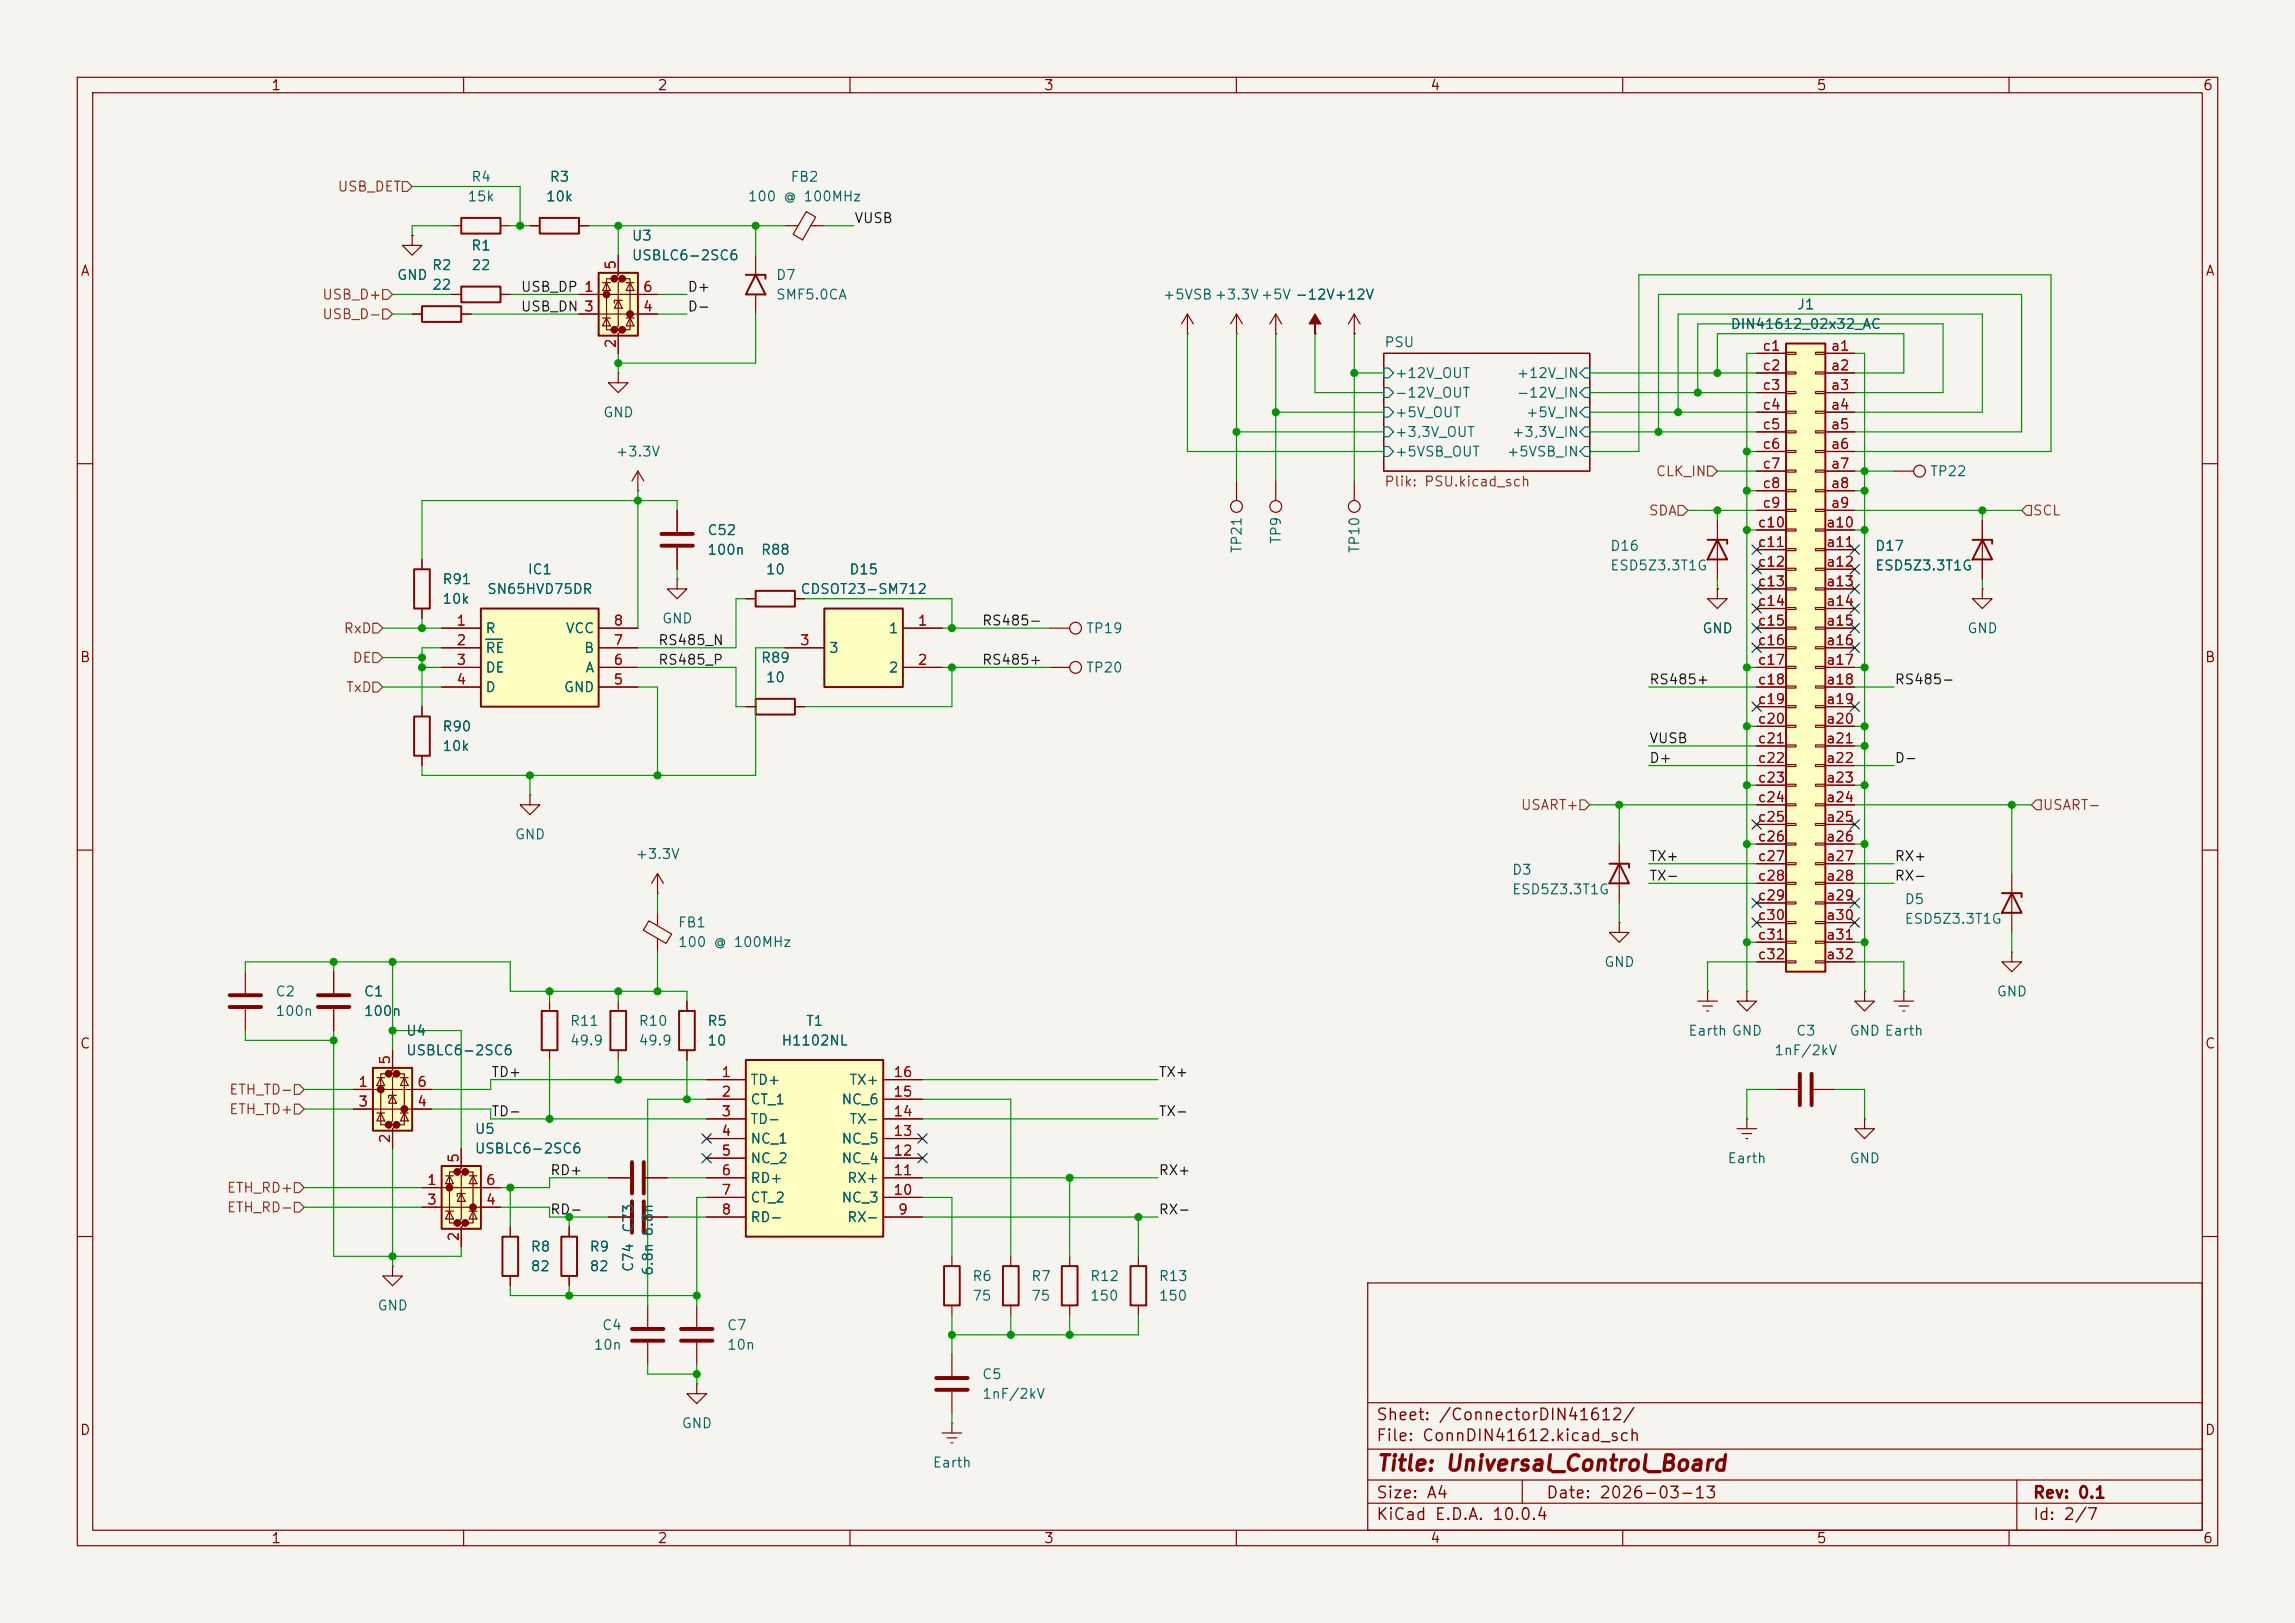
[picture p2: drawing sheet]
<svg xmlns="http://www.w3.org/2000/svg" width="297mm" height="210mm" viewBox="0 0 297 210" stroke-linecap="round" stroke-linejoin="round" font-family="sans-serif">
<defs><g id="words">
<text font-size="2" fill="#840000" x="178" y="190.8">Title: Universal_Control_Board</text>
<g font-size="1.5" fill="#840000">
<text x="178" y="184.2">Sheet: /ConnectorDIN41612/</text>
<text x="178" y="186.9">File: ConnDIN41612.kicad_sch</text>
<text x="178" y="197.1">KiCad E.D.A. 10.0.4</text>
<text x="178" y="194.3">Size: A4</text>
<text x="200" y="194.3">Date: 2026-03-13</text>
<text x="263" y="194.3">Rev: 0.1</text>
<text x="263" y="197.1">Id: 2/7</text>
</g>
<g font-size="1.3" fill="#840000">
<text x="35" y="12">1</text>
<text x="85" y="12">2</text>
<text x="135" y="12">3</text>
<text x="185" y="12">4</text>
<text x="235" y="12">5</text>
<text x="285" y="12">6</text>
<text x="10.3" y="36">A</text>
<text x="285.3" y="36">A</text>
<text x="10.3" y="86">B</text>
<text x="285.3" y="86">B</text>
<text x="10.3" y="136">C</text>
<text x="285.3" y="136">C</text>
<text x="10.3" y="186">D</text>
<text x="285.3" y="186">D</text>
<text x="35" y="200">1</text>
<text x="85" y="200">2</text>
<text x="135" y="200">3</text>
<text x="185" y="200">4</text>
<text x="235" y="200">5</text>
<text x="285" y="200">6</text>
</g>
<g font-size="1.3" fill="#006464">
<text x="60.9" y="23.8">R4</text>
<text x="71" y="23.8">R3</text>
<text x="102.2" y="23.8">FB2</text>
<text x="60.4" y="26.4">15k</text>
<text x="70.6" y="26.4">10k</text>
<text x="96.7" y="26.4">100 @ 100MHz</text>
<text x="55.8" y="35.3">R2</text>
<text x="60.9" y="32.7">R1</text>
<text x="60.9" y="35.3">22</text>
<text x="81.7" y="34">USBLC6-2SC6</text>
<text x="81.7" y="31.5">U3</text>
<text x="51.3" y="36.5">GND</text>
<text x="55.8" y="37.8">22</text>
<text x="100.3" y="36.5">D7</text>
<text x="100.3" y="39.1">SMF5.0CA</text>
<text x="150.4" y="39.1">+5VSB+3.3V+5V -12V+12V</text>
<text x="167.5" y="39.1">-12V+12V</text>
<text x="232.5" y="40.3">J1</text>
<text x="179.1" y="45.2">PSU</text>
<text x="223.9" y="42.9">DIN41612_02x32_AC</text>
<text x="180.4" y="49.2">+12V_OUT</text>
<text x="180.4" y="51.8">-12V_OUT</text>
<text x="196.2" y="49.2">+12V_IN</text>
<text x="196.2" y="51.8">-12V_IN</text>
<text x="78" y="54.3">GND</text>
<text x="79.6" y="59.4">+3.3V</text>
<text x="180.4" y="56.9">+3,3V_OUT</text>
<text x="180.4" y="54.3">+5V_OUT</text>
<text x="180.4" y="59.4">+5VSB_OUT</text>
<text x="194.9" y="59.4">+5VSB_IN</text>
<text x="195.6" y="56.9">+3,3V_IN</text>
<text x="197.4" y="54.3">+5V_IN</text>
<text x="249.7" y="61.9">TP22</text>
<text x="91.4" y="69.6">C52</text>
<text x="161" y="71.7" transform="rotate(-90 161 71.7)">TP21</text>
<text x="166.1" y="70.5" transform="rotate(-90 166.1 70.5)">TP9</text>
<text x="176.2" y="71.7" transform="rotate(-90 176.2 71.7)">TP10</text>
<text x="208.3" y="71.6">D16</text>
<text x="242.6" y="71.6">D17</text>
<text x="57.2" y="75.9">R91</text>
<text x="62.9" y="77.2">SN65HVD75DR</text>
<text x="68.2" y="74.6">IC1</text>
<text x="91.4" y="72.1">100n</text>
<text x="98.4" y="72.1">R88</text>
<text x="99" y="74.6">10</text>
<text x="103.5" y="77.2">CDSOT23-SM712</text>
<text x="109.8" y="74.6">D15</text>
<text x="208.3" y="74.1">ESD5Z3.3T1G</text>
<text x="242.6" y="74.1">ESD5Z3.3T1G</text>
<text x="57.2" y="78.4">10k</text>
<text x="62.7" y="82.3">R</text>
<text x="73.1" y="82.3">VCC</text>
<text x="85.6" y="81">GND</text>
<text x="114.9" y="82.3">1</text>
<text x="140.5" y="82.3">TP19</text>
<text x="220.2" y="82.3">GND</text>
<text x="254.5" y="82.3">GND</text>
<text x="62.7" y="84.8">RE</text>
<text x="62.7" y="87.3">DE</text>
<text x="62.7" y="89.9">D</text>
<text x="72.9" y="89.9">GND</text>
<text x="75.5" y="84.8">B</text>
<text x="75.7" y="87.3">A</text>
<text x="98.4" y="86.1">R89</text>
<text x="99" y="88.6">10</text>
<text x="107.2" y="84.8">3</text>
<text x="114.9" y="87.3">2</text>
<text x="140.5" y="87.3">TP20</text>
<text x="57.2" y="95">R90</text>
<text x="57.2" y="97.5">10k</text>
<text x="66.5" y="108.9">GND</text>
<text x="82.1" y="111.5">+3.3V</text>
<text x="195.6" y="113.5">D3</text>
<text x="195.6" y="116">ESD5Z3.3T1G</text>
<text x="246.4" y="117.3">D5</text>
<text x="246.4" y="119.8">ESD5Z3.3T1G</text>
<text x="87.6" y="120.3">FB1</text>
<text x="87.6" y="122.9">100 @ 100MHz</text>
<text x="207.5" y="125.4">GND</text>
<text x="35.6" y="129.2">C2</text>
<text x="35.6" y="131.8">100n</text>
<text x="47" y="129.2">C1</text>
<text x="47" y="131.8">100n</text>
<text x="258.3" y="129.2">GND</text>
<text x="52.5" y="136.9">USBLC6-2SC6</text>
<text x="52.5" y="134.3">U4</text>
<text x="73.7" y="135.6">49.9</text>
<text x="73.7" y="133.1">R11</text>
<text x="82.6" y="135.6">49.9</text>
<text x="82.6" y="133.1">R10</text>
<text x="91.4" y="133.1">R5</text>
<text x="91.4" y="135.6">10</text>
<text x="101" y="135.6">H1102NL</text>
<text x="104.2" y="133.1">T1</text>
<text x="218.4" y="134.3">Earth GND</text>
<text x="229.5" y="136.9">1nF/2kV</text>
<text x="232.3" y="134.3">C3</text>
<text x="239.3" y="134.3">GND Earth</text>
<text x="97" y="140.7">TD+</text>
<text x="97" y="143.2">CT_1</text>
<text x="108.8" y="143.2">NC_6</text>
<text x="109.8" y="140.7">TX+</text>
<text x="61.4" y="149.6">USBLC6-2SC6</text>
<text x="61.4" y="147">U5</text>
<text x="97" y="145.8">TD-</text>
<text x="97" y="148.3">NC_1</text>
<text x="108.8" y="148.3">NC_5</text>
<text x="109.8" y="145.8">TX-</text>
<text x="97" y="150.8">NC_2</text>
<text x="97" y="153.4">RD+</text>
<text x="97" y="155.9">CT_2</text>
<text x="108.8" y="155.9">NC_3</text>
<text x="108.8" y="150.8">NC_4</text>
<text x="109.5" y="153.4">RX+</text>
<text x="223.5" y="150.8">Earth</text>
<text x="239.3" y="150.8">GND</text>
<text x="82.3" y="159.6" transform="rotate(-90 82.3 159.6)">C73</text>
<text x="97" y="158.5">RD-</text>
<text x="109.5" y="158.5">RX-</text>
<text x="68.6" y="162.3">R8</text>
<text x="68.6" y="164.8">82</text>
<text x="76.2" y="162.3">R9</text>
<text x="76.2" y="164.8">82</text>
<text x="82.3" y="164.7" transform="rotate(-90 82.3 164.7)">C74</text>
<text x="84.8" y="165.2" transform="rotate(-90 84.8 165.2)">6.8n 6.8n</text>
<text x="125.7" y="166.1">R6</text>
<text x="133.4" y="166.1">R7</text>
<text x="141" y="166.1">R12</text>
<text x="149.9" y="166.1">R13</text>
<text x="48.8" y="169.9">GND</text>
<text x="77.8" y="172.4">C4</text>
<text x="94" y="172.4">C7</text>
<text x="125.7" y="168.6">75</text>
<text x="133.4" y="168.6">75</text>
<text x="141" y="168.6">150</text>
<text x="149.9" y="168.6">150</text>
<text x="76.7" y="175">10n</text>
<text x="94" y="175">10n</text>
<text x="127" y="178.8">C5</text>
<text x="88.1" y="185.1">GND</text>
<text x="127" y="181.3">1nF/2kV</text>
<text x="120.6" y="190.2">Earth</text>
</g>
<g font-size="1.3" fill="#725600">
<text x="43.6" y="25.1">USB_DET</text>
<text x="41.6" y="39.1">USB_D+</text>
<text x="41.6" y="41.6">USB_D-</text>
<text x="179.1" y="63.3">Plik: PSU.kicad_sch</text>
<text x="214.2" y="61.9">CLK_IN</text>
<text x="213.3" y="67">SDA</text>
<text x="263" y="67">SCL</text>
<text x="44.4" y="82.3">RxD</text>
<text x="44.7" y="89.9">TxD</text>
<text x="45.5" y="86.1">DE</text>
<text x="196.7" y="105.1">USART+</text>
<text x="264.3" y="105.1">USART-</text>
<text x="29.6" y="141.9">ETH_TD-</text>
<text x="29.6" y="144.5">ETH_TD+</text>
<text x="29.3" y="154.6">ETH_RD+</text>
<text x="29.3" y="157.2">ETH_RD-</text>
</g>
<g font-size="1.3" fill="#0f0f0f">
<text x="110.5" y="29.2">VUSB</text>
<text x="67.3" y="40.6">USB_DN 3</text>
<text x="67.3" y="38.1">USB_DP 1</text>
<text x="88.9" y="40.6">D-</text>
<text x="88.9" y="38.1">D+</text>
<text x="85.1" y="83.8">RS485_N</text>
<text x="127" y="81.2">RS485-</text>
<text x="85.1" y="86.3">RS485_P</text>
<text x="127" y="86.3">RS485+</text>
<text x="213.4" y="88.9">RS485+</text>
<text x="245.1" y="88.9">RS485-</text>
<text x="213.4" y="96.5">VUSB</text>
<text x="213.4" y="99">D+</text>
<text x="245.1" y="99">D-</text>
<text x="213.4" y="111.7">TX+</text>
<text x="245.1" y="111.7">RX+</text>
<text x="213.4" y="114.3">TX-</text>
<text x="245.1" y="114.3">RX-</text>
<text x="63.5" y="139.7">TD+</text>
<text x="149.9" y="139.7">TX+</text>
<text x="63.5" y="144.7">TD-</text>
<text x="149.9" y="144.7">TX-</text>
<text x="71.1" y="152.4">RD+</text>
<text x="149.9" y="152.4">RX+</text>
<text x="71.1" y="157.4">RD-</text>
<text x="149.9" y="157.4">RX-</text>
</g>
<g font-size="1.3" fill="#a90000">
<text x="80" y="35" transform="rotate(-90 80 35)">5</text>
<text x="75.5" y="38.1">1</text>
<text x="75.5" y="40.6">3</text>
<text x="83.1" y="40.6">4</text>
<text x="83.1" y="38.1">6</text>
<text x="80" y="45.2" transform="rotate(-90 80 45.2)">2</text>
<text x="228" y="45.7">c1</text>
<text x="236.8" y="45.7">a1</text>
<text x="228" y="48.2">c2</text>
<text x="228" y="50.8">c3</text>
<text x="228" y="53.3">c4</text>
<text x="236.8" y="48.2">a2</text>
<text x="236.8" y="50.8">a3</text>
<text x="236.8" y="53.3">a4</text>
<text x="228" y="55.9">c5</text>
<text x="228" y="58.4">c6</text>
<text x="236.8" y="55.9">a5</text>
<text x="236.8" y="58.4">a6</text>
<text x="228" y="60.9">c7</text>
<text x="228" y="63.5">c8</text>
<text x="236.8" y="60.9">a7</text>
<text x="236.8" y="63.5">a8</text>
<text x="227.4" y="68.6">c10</text>
<text x="227.4" y="71.1">c11</text>
<text x="228" y="66">c9</text>
<text x="236.2" y="68.6">a10</text>
<text x="236.2" y="71.1">a11</text>
<text x="236.8" y="66">a9</text>
<text x="227.4" y="73.6">c12</text>
<text x="227.4" y="76.2">c13</text>
<text x="236.2" y="73.6">a12</text>
<text x="236.2" y="76.2">a13</text>
<text x="59" y="81.3">1</text>
<text x="59" y="83.8">2</text>
<text x="79.3" y="83.8">7</text>
<text x="79.3" y="81.3">8</text>
<text x="103.4" y="83.8">3</text>
<text x="118.7" y="81.3">1</text>
<text x="227.4" y="78.7">c14</text>
<text x="227.4" y="81.3">c15</text>
<text x="227.4" y="83.8">c16</text>
<text x="236.2" y="78.7">a14</text>
<text x="236.2" y="81.3">a15</text>
<text x="236.2" y="83.8">a16</text>
<text x="59" y="86.3">3</text>
<text x="59" y="88.9">4</text>
<text x="79.3" y="88.9">5</text>
<text x="79.3" y="86.3">6</text>
<text x="118.7" y="86.3">2</text>
<text x="227.4" y="86.3">c17</text>
<text x="227.4" y="88.9">c18</text>
<text x="236.2" y="86.3">a17</text>
<text x="236.2" y="88.9">a18</text>
<text x="227.4" y="91.4">c19</text>
<text x="227.4" y="94">c20</text>
<text x="236.2" y="91.4">a19</text>
<text x="236.2" y="94">a20</text>
<text x="227.4" y="96.5">c21</text>
<text x="227.4" y="99">c22</text>
<text x="227.4" y="101.6">c23</text>
<text x="236.2" y="96.5">a21</text>
<text x="236.2" y="99">a22</text>
<text x="236.2" y="101.6">a23</text>
<text x="227.4" y="104.1">c24</text>
<text x="227.4" y="106.7">c25</text>
<text x="236.2" y="104.1">a24</text>
<text x="236.2" y="106.7">a25</text>
<text x="227.4" y="109.2">c26</text>
<text x="227.4" y="111.7">c27</text>
<text x="236.2" y="109.2">a26</text>
<text x="236.2" y="111.7">a27</text>
<text x="227.4" y="114.3">c28</text>
<text x="227.4" y="116.8">c29</text>
<text x="227.4" y="119.4">c30</text>
<text x="236.2" y="114.3">a28</text>
<text x="236.2" y="116.8">a29</text>
<text x="236.2" y="119.4">a30</text>
<text x="227.4" y="121.9">c31</text>
<text x="227.4" y="124.4">c32</text>
<text x="236.2" y="121.9">a31</text>
<text x="236.2" y="124.4">a32</text>
<text x="50.8" y="137.9" transform="rotate(-90 50.8 137.9)">5</text>
<text x="46.3" y="140.9">1</text>
<text x="46.3" y="143.5">3</text>
<text x="53.9" y="143.5">4</text>
<text x="53.9" y="140.9">6</text>
<text x="93.3" y="139.7">1</text>
<text x="93.3" y="142.2">2</text>
<text x="115.5" y="142.2">15</text>
<text x="115.5" y="139.7">16</text>
<text x="50.8" y="148" transform="rotate(-90 50.8 148)">2</text>
<text x="93.3" y="144.8">3</text>
<text x="93.3" y="147.3">4</text>
<text x="93.3" y="149.8">5</text>
<text x="115.5" y="149.8">12</text>
<text x="115.5" y="147.3">13</text>
<text x="115.5" y="144.8">14</text>
<text x="55.2" y="153.6">1</text>
<text x="59.7" y="150.6" transform="rotate(-90 59.7 150.6)">5</text>
<text x="62.8" y="153.6">6</text>
<text x="93.3" y="152.4">6</text>
<text x="93.3" y="154.9">7</text>
<text x="115.5" y="154.9">10</text>
<text x="115.5" y="152.4">11</text>
<text x="55.2" y="156.2">3</text>
<text x="59.7" y="160.7" transform="rotate(-90 59.7 160.7)">2</text>
<text x="62.8" y="156.2">4</text>
<text x="93.3" y="157.5">8</text>
<text x="116.1" y="157.5">9</text>
</g>
</g></defs>
<path d="M0 0h297v210h-297z" fill="#f5f4ef" stroke="#f5f4ef" stroke-width=".13"/>
<g fill="none" stroke="#840000" stroke-width=".15">
<path d="M10 10h277v190h-277zM12 12h273v186h-273zM60 10v2M110 10v2M160 10v2M210 10v2M260 10v2M160 43.2h.1M160 40.6l-.7 1.3M160 40.6l.8 1.3M160 40.6v2.6M165.1 43.2h.1"/>
<path d="M165.1 40.6l-.8 1.3M165.1 40.6l.8 1.3M165.1 40.6v2.6M170.2 43.2h.1M175.3 43.2h.1M175.3 40.6l-.8 1.3M175.3 40.6l.7 1.3M175.3 40.6v2.6M179.1 45.7h26.6v15.3h-26.6zM10 60h2M54.6 72.4v1.3M54.6 78.7v1.3"/>
<path d="M245.1 61h2.5M256.5 67.3v7.6M285 60h2M54.6 91.4v1.3M54.6 97.8v1.3M10 110h2M285 110h2M219.7 129.5h2.5M220.3 130.2h1.3M220.9 130.8h.2M221 128.3h.1M221 128.3v1.2"/>
<path d="M10 160h2M177 166h108v32h-108zM285 160h2M60 198v2M110 198v2M160 198v2M177 194.5h108M177 191.5h108M177 187.5h108M177 181.5h108M197 191.5v3M210 198v2"/>
<path d="M260 198v2M261 191.5v6.5"/>
<circle cx="248.4" cy="61" r=".76"/>
</g>
<path d="M179.1 55.2h.6l.6 .7-.6 .6h-.6zM179.1 52.7h.6l.6 .6-.6 .7h-.6zM179.1 57.8h.6l.6 .6-.6 .7h-.6zM179.1 47.6h.6l.6 .7-.6 .6h-.6zM179.1 50.2h.6l.6 .6-.6 .6h-.6zM205.1 55.2h.6v1.3h-.6l-.6-.6zM205.1 57.8h.6v1.3h-.6l-.6-.7zM205.1 52.7h.6v1.3h-.6l-.6-.7zM205.1 47.6h.6v1.3h-.6l-.6-.6zM205.1 50.2h.6v1.2h-.6l-.6-.6z" fill="none" stroke="#006464" stroke-width=".15"/>
<path d="M53.6 73.7h2v5h-2zM255.3 69.9h2.5v.5M256.5 69.9l1.3 2.5h-2.5zM53.6 92.7h2v5.1h-2z" fill="none" stroke="#840000" stroke-width=".25"/>
<path d="M170.2 40.6l.7 1.3h-.7v1.3v-1.3h-.8z" fill="#840000" stroke="#840000" stroke-width=".15"/>
<path d="M48.3 138.2h5v8.1h-5z" fill="#ffffc2"/>
<g fill="#840000" stroke="#840000" stroke-width=".51">
<circle cx="49.3" cy="141" r=".25"/>
<circle cx="50.3" cy="138.9" r=".25"/>
<circle cx="50.3" cy="145.5" r=".25"/>
<circle cx="51.3" cy="138.9" r=".25"/>
<circle cx="51.3" cy="145.5" r=".25"/>
<circle cx="52.3" cy="143.5" r=".25"/>
</g>
<g fill="none" stroke="#840000" stroke-width=".15">
<path d="M153.7 43.2h.1M153.7 40.6l.7 1.3M153.7 40.6l-.8 1.3M153.7 40.6v2.6M222.2 76.2v1.3h1.3l-1.3 1.2-1.2-1.2h1.2M222.2 76.2h.1M209.5 119.4v1.3h1.3l-1.3 1.2-1.2-1.2h1.2M209.5 119.4h.1M260.3 113v7.7M31.7 125.7v2.8M31.7 130.6v2.8M43.2 125.7v2.8"/>
<path d="M43.2 130.6v2.8M48.8 139.4h1M49.3 139.4l.5 1.1h-1zM50.3 138.9h-1v6.6h1M50.8 135.9v2.5l-.5 .5h1l-.5 .5v5.6l-.5 .5h1l-.5 .6v2.5M51.3 138.9h1v6.6h-1M51.8 139.4h1M52.3 139.4l.5 1.1h-1zM245.1 129.5h2.5M245.7 130.2h1.3M246.3 130.8h.2M246.4 128.3h.1"/>
<path d="M246.4 128.3v1.2M45.7 141h10.2M45.7 143.5h10.2M48.8 144h1M49.3 144l.5 1h-1zM50.8 141.7l.5 1h-1zM51.3 141.7h-1v.4M51.8 144h1M52.3 144l.5 1h-1zM78.7 152.4h2.8M83.6 152.4h2.8M123.2 162.6v1.2"/>
<path d="M123.2 168.9v1.3M123.2 175.3v2.8M130.8 162.6v1.2M130.8 168.9v1.3M121.9 185.4h2.6M122.6 186.1h1.2M123.1 186.7h.2M123.2 184.2h.1M123.2 180.1v2.8M123.2 184.2v1.2"/>
</g>
<path d="M259.1 115.6h2.5v.5M260.3 115.6l1.3 2.5h-2.5zM48.3 138.2h5v8.1h-5zM122.2 163.8h2v5.1h-2zM129.8 163.8h2v5.1h-2z" fill="none" stroke="#840000" stroke-width=".25"/>
<path d="M29.7 128.8h4.1M29.7 130.3h4.1M41.1 128.8h4.1M41.1 130.3h4.1M81.8 150.4v4M83.3 150.4v4M121.2 178.3h4M121.2 179.8h4" fill="none" stroke="#840000" stroke-width=".51"/>
<path d="M96.5 137.2h17.8v22.8h-17.8z" fill="#ffffc2"/>
<path d="M96.5 35.6h2.6v.5M97.8 35.6l1.3 2.5h-2.6zM208.3 111.8h2.5v.5M209.5 111.8l1.3 2.5h-2.5zM96.5 137.2h17.8v22.8h-17.8zM137.4 163.8h2v5.1h-2zM146.3 163.8h2v5.1h-2z" fill="none" stroke="#840000" stroke-width=".25"/>
<g fill="none" stroke="#840000" stroke-width=".15">
<path d="M97.8 33v2.6M97.8 38.1v2.5M101.6 29.2h1.7M104.3 27.4l1.3 .7-1.7 2.9-1.3-.7zM104.9 29.2h1.8M87.6 66v2.8M87.6 70.9v2.8M209.5 109.2v7.6M91.4 139.7h5.1M114.3 139.7h5.1M241.3 128.3v1.2h-1.3l1.3 1.3 1.3-1.3h-1.3M241.3 128.3h.1"/>
<path d="M260.3 123.2v1.3h1.3l-1.3 1.2-1.2-1.2h1.2M260.3 123.2h.1M78.7 157.5h2.8M83.6 157.5h2.8M91.4 142.2h5.1M91.4 144.8h5.1M91.4 147.3h5.1M91.4 149.9h5.1M91.4 152.4h5.1M91.4 154.9h5.1M91.4 157.5h5.1M114.3 142.2h5.1"/>
<path d="M114.3 144.8h5.1M114.3 147.3h5.1M114.3 149.9h5.1M114.3 152.4h5.1M114.3 154.9h5.1M114.3 157.5h5.1M138.4 162.6v1.2M138.4 168.9v1.3M147.3 162.6v1.2M147.3 168.9v1.3"/>
</g>
<path d="M85.6 69.1h4.1M85.6 70.6h4.1M81.8 155.4v4.1M83.3 155.4v4.1" fill="none" stroke="#840000" stroke-width=".51"/>
<path d="M231.1 44.5h5.1v81.2h-5.1z" fill="#ffffc2"/>
<path d="M231.1 44.5h5.1v81.2h-5.1z" fill="none" stroke="#840000" stroke-width=".25"/>
<g fill="none" stroke="#840000" stroke-width=".15">
<path d="M227.3 45.7h3.8M227.3 48.3h3.8M227.3 50.8h3.8M227.3 53.3h3.8M227.3 55.9h3.8M227.3 58.4h3.8M231.1 45.6h1.3v.2h-1.3zM231.1 48.1h1.3v.3h-1.3zM231.1 50.7h1.3v.2h-1.3zM231.1 53.2h1.3v.3h-1.3zM231.1 55.8h1.3v.2h-1.3zM231.1 58.3h1.3v.2h-1.3z"/>
<path d="M234.9 45.6h1.3v.2h-1.3zM234.9 48.1h1.3v.3h-1.3zM234.9 50.7h1.3v.2h-1.3zM234.9 53.2h1.3v.3h-1.3zM234.9 55.8h1.3v.2h-1.3zM234.9 58.3h1.3v.2h-1.3zM236.2 45.7h3.8M236.2 48.3h3.8M236.2 50.8h3.8M236.2 53.3h3.8M236.2 55.9h3.8M236.2 58.4h3.8"/>
<path d="M227.3 61h3.8M227.3 63.5h3.8M227.3 66h3.8M227.3 68.6h3.8M227.3 71.1h3.8M227.3 73.7h3.8M227.3 76.2h3.8M227.3 78.7h3.8M231.1 60.8h1.3v.3h-1.3zM231.1 63.4h1.3v.2h-1.3zM231.1 65.9h1.3v.3h-1.3zM231.1 68.5h1.3v.2h-1.3z"/>
<path d="M231.1 71h1.3v.2h-1.3zM231.1 73.5h1.3v.3h-1.3zM231.1 76.1h1.3v.2h-1.3zM231.1 78.6h1.3v.3h-1.3zM234.9 60.8h1.3v.3h-1.3zM234.9 63.4h1.3v.2h-1.3zM234.9 65.9h1.3v.3h-1.3zM234.9 68.5h1.3v.2h-1.3zM234.9 71h1.3v.2h-1.3zM234.9 73.5h1.3v.3h-1.3zM234.9 76.1h1.3v.2h-1.3zM234.9 78.6h1.3v.3h-1.3z"/>
<path d="M236.2 61h3.8M236.2 63.5h3.8M236.2 66h3.8M236.2 68.6h3.8M236.2 71.1h3.8M236.2 73.7h3.8M236.2 76.2h3.8M236.2 78.7h3.8M227.3 81.3h3.8M227.3 83.8h3.8M227.3 86.4h3.8M227.3 88.9h3.8"/>
<path d="M227.3 91.4h3.8M227.3 94h3.8M227.3 96.5h3.8M227.3 99.1h3.8M231.1 81.2h1.3v.2h-1.3zM231.1 83.7h1.3v.2h-1.3zM231.1 86.2h1.3v.3h-1.3zM231.1 88.8h1.3v.2h-1.3zM231.1 91.3h1.3v.3h-1.3zM231.1 93.9h1.3v.2h-1.3zM231.1 96.4h1.3v.2h-1.3zM231.1 98.9h1.3v.3h-1.3z"/>
<path d="M234.9 81.2h1.3v.2h-1.3zM234.9 83.7h1.3v.2h-1.3zM234.9 86.2h1.3v.3h-1.3zM234.9 88.8h1.3v.2h-1.3zM234.9 91.3h1.3v.3h-1.3zM234.9 93.9h1.3v.2h-1.3zM234.9 96.4h1.3v.2h-1.3zM234.9 98.9h1.3v.3h-1.3zM236.2 81.3h3.8M236.2 83.8h3.8M236.2 86.4h3.8M236.2 88.9h3.8"/>
<path d="M236.2 91.4h3.8M236.2 94h3.8M236.2 96.5h3.8M236.2 99.1h3.8M227.3 101.6h3.8M227.3 104.1h3.8M227.3 106.7h3.8M227.3 109.2h3.8M227.3 111.8h3.8M227.3 114.3h3.8M227.3 116.8h3.8M227.3 119.4h3.8"/>
<path d="M231.1 101.5h1.3v.2h-1.3zM231.1 104h1.3v.3h-1.3zM231.1 106.6h1.3v.2h-1.3zM231.1 109.1h1.3v.2h-1.3zM231.1 111.6h1.3v.3h-1.3zM231.1 114.2h1.3v.2h-1.3zM231.1 116.7h1.3v.3h-1.3zM231.1 119.3h1.3v.2h-1.3zM234.9 101.5h1.3v.2h-1.3zM234.9 104h1.3v.3h-1.3zM234.9 106.6h1.3v.2h-1.3zM234.9 109.1h1.3v.2h-1.3z"/>
<path d="M234.9 111.6h1.3v.3h-1.3zM234.9 114.2h1.3v.2h-1.3zM234.9 116.7h1.3v.3h-1.3zM234.9 119.3h1.3v.2h-1.3zM236.2 101.6h3.8M236.2 104.1h3.8M236.2 106.7h3.8M236.2 109.2h3.8M236.2 111.8h3.8M236.2 114.3h3.8M236.2 116.8h3.8M236.2 119.4h3.8"/>
<path d="M227.3 121.9h3.8M227.3 124.5h3.8M231.1 121.8h1.3v.2h-1.3zM231.1 124.3h1.3v.3h-1.3zM234.9 121.8h1.3v.2h-1.3zM234.9 124.3h1.3v.3h-1.3zM236.2 121.9h3.8M236.2 124.5h3.8"/>
</g>
<path d="M57.1 150.9h5.1v8.1h-5.1z" fill="#ffffc2"/>
<g fill="#840000" stroke="#840000" stroke-width=".51">
<circle cx="58.2" cy="153.7" r=".25"/>
<circle cx="59.2" cy="151.6" r=".25"/>
<circle cx="59.2" cy="158.2" r=".25"/>
<circle cx="60.2" cy="151.6" r=".25"/>
<circle cx="60.2" cy="158.2" r=".25"/>
<circle cx="61.2" cy="156.2" r=".25"/>
</g>
<g fill="none" stroke="#840000" stroke-width=".15">
<path d="M82.5 63.5h.1M82.5 61l-.7 1.2M82.5 61l.8 1.2M82.5 61v2.5M256.5 76.2v1.3h1.3l-1.3 1.2-1.2-1.2h1.2M256.5 76.2h.1M96.5 91.4h1.3M102.9 91.4h1.2M54.6 153.7h10.2M54.6 156.2h10.2M57.7 156.7h1M57.7 152.1h1"/>
<path d="M58.2 152.1l.5 1.1h-1zM58.2 156.7l.5 1h-1zM59.2 151.6h-1v6.6h1M59.7 148.6v2.5l-.5 .5h1l-.5 .5v5.6l-.5 .5h1l-.5 .6v2.5M59.7 154.4l.5 1h-1zM60.2 154.4h-1v.4M60.2 151.6h1v6.6h-1M60.7 156.7h1M60.7 152.1h1M61.2 152.1l.5 1.1h-1zM61.2 156.7l.5 1h-1z"/>
</g>
<path d="M97.8 90.4h5.1v2.1h-5.1zM57.1 150.9h5.1v8.1h-5.1z" fill="none" stroke="#840000" stroke-width=".25"/>
<path d="M77.5 35.3h5v8.1h-5z" fill="#ffffc2"/>
<g fill="#840000" stroke="#840000" stroke-width=".51">
<circle cx="78.5" cy="38.1" r=".25"/>
<circle cx="79.5" cy="36.1" r=".25"/>
<circle cx="79.5" cy="42.7" r=".25"/>
<circle cx="80.5" cy="36.1" r=".25"/>
<circle cx="80.5" cy="42.7" r=".25"/>
<circle cx="81.5" cy="40.6" r=".25"/>
</g>
<g fill="none" stroke="#840000" stroke-width=".15">
<path d="M58.4 38.1h1.3M58.4 29.2h1.3M64.8 38.1h1.2M64.8 29.2h1.2M74.9 38.1h10.2M78 36.6h1M78.5 36.6l.5 1h-1zM79.5 36.1h-1v6.6h1M80 33v2.6l-.5 .5h1l-.5 .5v5.6l-.5 .5h1l-.5 .5v2.5M80 38.9l.5 1h-1zM80.5 38.9h-1v.3M80.5 36.1h1v6.6h-1"/>
<path d="M81 36.6h1M81.5 36.6l.5 1h-1zM53.3 40.6h1.3M59.7 40.6h1.3M74.9 40.6h10.2M78 41.1h1M78.5 41.1l.5 1.1h-1zM80 48.3v1.2h1.3l-1.3 1.3-1.3-1.3h1.3M80 48.3h.1M81 41.1h1M81.5 41.1l.5 1.1h-1zM87.6 74.9v1.3h1.3l-1.3 1.3-1.2-1.3h1.2"/>
<path d="M87.6 74.9h.1M96.5 77.5h1.3M102.9 77.5h1.2M222.2 67.3v7.6M135.9 81.3h2.5M135.9 86.4h2.5M68.6 102.9v1.2h1.2l-1.2 1.3-1.3-1.3h1.3M68.6 102.9h.1M84 119.2l2.9 1.7-.7 1.2-2.9-1.7zM85.1 115.6h.1M85.1 113v2.6M85.1 118.1v1.7"/>
<path d="M85.1 113l-.8 1.3M85.1 113l.8 1.3M71.1 129.5v1.3M71.1 135.9v1.3M80 129.5v1.3M80 135.9v1.3M85.1 121.4v1.8M224.8 146.1h2.5M225.4 146.7h1.3M225.9 147.3h.3M226.1 144.8h.1M226.1 144.8v1.3"/>
<path d="M83.8 168.9v2.8M83.8 173.7v2.8M90.2 179.1v1.2h1.2l-1.2 1.3-1.3-1.3h1.3M90.2 179.1h.1M90.2 168.9v2.8M90.2 173.7v2.8"/>
<circle cx="139.2" cy="81.3" r=".76"/>
<circle cx="139.2" cy="86.4" r=".76"/>
</g>
<path d="M54.6 39.6h5.1v2.1h-5.1zM59.7 28.2h5.1v2h-5.1zM59.7 37.1h5.1v2h-5.1zM77.5 35.3h5v8.1h-5zM97.8 76.5h5.1v2h-5.1zM221 69.9h2.5v.5M222.2 69.9l1.3 2.5h-2.5zM70.1 130.8h2v5.1h-2zM79 130.8h2v5.1h-2z" fill="none" stroke="#840000" stroke-width=".25"/>
<path d="M81.8 172h4.1M81.8 173.5h4.1M88.1 172h4.1M88.1 173.5h4.1" fill="none" stroke="#840000" stroke-width=".51"/>
<path d="M106.7 78.7h10.1v10.2h-10.1z" fill="#ffffc2"/>
<path d="M106.7 78.7h10.1v10.2h-10.1zM65 160h2.1v5.1h-2.1zM72.6 160h2.1v5.1h-2.1z" fill="none" stroke="#840000" stroke-width=".25"/>
<g fill="none" stroke="#840000" stroke-width=".15">
<path d="M160 62.2v2.6M165.1 62.2v2.6M175.3 62.2v2.6M101.6 83.8h5.1M116.8 81.3h5.1M116.8 86.4h5.1M226.1 128.3v1.2h1.2l-1.2 1.3-1.3-1.3h1.3M226.1 128.3h.1M66 158.8v1.2M73.7 158.8v1.2M229.9 141h2.8M234.7 141h2.8"/>
<path d="M241.3 144.8v1.3h1.3l-1.3 1.2-1.3-1.2h1.3M241.3 144.8h.1M50.8 163.8v1.3h1.3l-1.3 1.3-1.3-1.3h1.3M50.8 163.8h.1M66 165.1v1.3M73.7 165.1v1.3"/>
<circle cx="160" cy="65.5" r=".76"/>
<circle cx="165.1" cy="65.5" r=".76"/>
<circle cx="175.3" cy="65.5" r=".76"/>
</g>
<path d="M232.9 138.9v4.1M234.4 138.9v4.1" fill="none" stroke="#840000" stroke-width=".51"/>
<path d="M62.2 78.7h15.3v12.7h-15.3z" fill="#ffffc2"/>
<path d="M69.8 28.2h5.1v2h-5.1zM62.2 78.7h15.3v12.7h-15.3zM87.9 130.8h2v5.1h-2z" fill="none" stroke="#840000" stroke-width=".25"/>
<g fill="none" stroke="#840000" stroke-width=".15">
<path d="M53.3 30.5v1.3h1.3l-1.3 1.2-1.2-1.2h1.2M53.3 30.5h.1M58.4 38.1h1.3M64.8 38.1h1.2M68.6 29.2h1.2M74.9 29.2h1.3M74.9 38.1h2.6M80 33v2.6M82.5 38.1h2.6M53.3 40.6h1.3M59.7 40.6h1.3M74.9 40.6h2.6"/>
<path d="M80 43.2v2.5M82.5 40.6h2.6M170.2 43.2h.1M175.3 43.2h.1M227.3 45.7h3.8M227.3 48.3h3.8M227.3 50.8h3.8M227.3 53.3h3.8M227.3 55.9h3.8M227.3 58.4h3.8M236.2 45.7h3.8M236.2 48.3h3.8"/>
<path d="M236.2 50.8h3.8M236.2 53.3h3.8M236.2 55.9h3.8M236.2 58.4h3.8M54.6 72.4v1.3M54.6 78.7v1.3M87.6 66v2.8M87.6 70.9v2.8M96.5 77.5h1.3M102.9 77.5h1.2M222.2 76.2h.1M227.3 61h3.8"/>
<path d="M227.3 63.5h3.8M227.3 66h3.8M227.3 68.6h3.8M227.3 71.1h3.8M227.3 73.7h3.8M227.3 76.2h3.8M227.3 78.7h3.8M236.2 61h3.8M236.2 63.5h3.8M236.2 66h3.8M236.2 68.6h3.8M236.2 71.1h3.8"/>
<path d="M236.2 73.7h3.8M236.2 76.2h3.8M236.2 78.7h3.8M256.5 67.3v2.6M256.5 72.4v2.5M54.6 91.4v1.3M54.6 97.8v1.3M57.1 81.3h5.1M57.1 83.8h5.1M57.1 86.4h5.1M57.1 88.9h5.1M77.5 81.3h5"/>
<path d="M77.5 83.8h5M77.5 86.4h5M77.5 88.9h5M96.5 91.4h1.3M101.6 83.8h5.1M102.9 91.4h1.2M116.8 81.3h5.1M116.8 86.4h5.1M227.3 81.3h3.8M227.3 83.8h3.8M227.3 86.4h3.8M227.3 88.9h3.8"/>
<path d="M227.3 91.4h3.8M227.3 94h3.8M227.3 96.5h3.8M227.3 99.1h3.8M236.2 81.3h3.8M236.2 83.8h3.8M236.2 86.4h3.8M236.2 88.9h3.8M236.2 91.4h3.8M236.2 94h3.8M236.2 96.5h3.8M236.2 99.1h3.8"/>
<path d="M227.3 101.6h3.8M227.3 104.1h3.8M227.3 106.7h3.8M227.3 109.2h3.8M227.3 111.8h3.8M227.3 114.3h3.8M227.3 116.8h3.8M227.3 119.4h3.8M236.2 101.6h3.8M236.2 104.1h3.8M236.2 106.7h3.8M236.2 109.2h3.8"/>
<path d="M236.2 111.8h3.8M236.2 114.3h3.8M236.2 116.8h3.8M236.2 119.4h3.8M43.2 125.7v2.8M43.2 130.6v2.8M50.8 135.9v2.5M88.9 129.5v1.3M88.9 135.9v1.3M91.4 139.7h5.1M114.3 139.7h5.1M227.3 121.9h3.8"/>
<path d="M227.3 124.5h3.8M236.2 121.9h3.8M236.2 124.5h3.8M45.7 141h2.6M45.7 143.5h2.6M50.8 146.1v2.5M53.3 141h2.6M53.3 143.5h2.6M54.6 153.7h2.5M54.6 156.2h2.5M59.7 148.6v2.5M59.7 158.8v2.5"/>
<path d="M62.2 153.7h2.6M62.2 156.2h2.6M66 158.8v1.2M73.7 158.8v1.2M78.7 152.4h2.8M78.7 157.5h2.8M83.6 152.4h2.8M83.6 157.5h2.8M91.4 152.4h5.1M91.4 157.5h5.1M91.4 142.2h5.1M91.4 144.8h5.1"/>
<path d="M91.4 147.3h5.1M91.4 149.9h5.1M91.4 154.9h5.1M114.3 152.4h5.1M114.3 157.5h5.1M114.3 142.2h5.1M114.3 144.8h5.1M114.3 147.3h5.1M114.3 149.9h5.1M114.3 154.9h5.1M66 165.1v1.3M73.7 165.1v1.3"/>
</g>
<path d="M62.9 82.7h2.1" fill="none" stroke="#006464" stroke-width=".15"/>
<g fill="none" stroke="#725600" stroke-width=".15">
<path d="M49.5 37.5h.7l.6 .6-.6 .6h-.7zM52.1 23.5h.6l.6 .6-.6 .7h-.6zM49.5 40h.7l.6 .6-.6 .7h-.7zM217.2 65.4h.6l.6 .6-.6 .7h-.6zM221 60.3h.6l.6 .7-.6 .6h-.6zM262.3 65.4h.6v1.3h-.6l-.7-.7zM48.3 80.6h.6l.6 .7-.6 .6h-.6zM48.3 88.3h.6l.6 .6-.6 .6h-.6zM48.3 84.5h.6l.6 .6-.6 .6h-.6zM204.5 103.5h.6l.6 .6-.6 .7h-.6zM263.5 103.5h.7v1.3h-.7l-.6-.7zM38.1 140.3h.6l.7 .7-.7 .6h-.6z"/>
<path d="M38.1 142.9h.6l.7 .6-.7 .6h-.6zM38.1 153h.6l.7 .7-.7 .6h-.6zM38.1 155.6h.6l.7 .6-.7 .6h-.6z"/>
</g>
<g fill="none" stroke="#009600" stroke-width=".15">
<path d="M50.8 38.1h7.6M53.3 24.1h14v5.1M58.4 29.2h-5.1v1.3M66 38.1h8.9M66 29.2h2.6M76.2 29.2h25.4M80 29.2v3.8M85.1 38.1h3.8M97.8 29.2v3.8M106.7 29.2h3.8M50.8 40.6h2.5M61 40.6h13.9"/>
<path d="M80 45.7v2.6M85.1 40.6h3.8M97.8 40.6v6.4h-17.8M153.7 43.2v15.2h25.4M160 43.2v19M160 55.9h19.1M165.1 43.2v19M165.1 53.3h14M170.2 43.2v7.6h8.9M175.3 43.2v19M175.3 48.3h3.8M205.7 58.4h6.4v-22.8h53.3v22.8h-25.4"/>
<path d="M205.7 48.3h21.6M205.7 55.9h21.6M205.7 53.3h21.6M205.7 50.8h21.6M214.6 55.9v-17.8h47v17.8h-21.6M217.2 53.3v-12.7h39.3v12.7h-16.5M219.7 50.8v-8.9h31.8v8.9h-11.5M222.2 48.3v-5.1h24.2v5.1h-6.4M226.1 58.4h1.2M227.3 45.7h-1.2v82.6M240 45.7h1.3v82.6M82.5 63.5v17.8"/>
<path d="M87.6 66v-1.2h-33v7.6M87.6 73.7v1.2M96.5 77.5h-1.3v6.3h-12.7M104.1 77.5h19.1v3.8M218.4 66h8.9M222.2 61h5.1M222.2 66v1.3M222.2 74.9v1.3M226.1 63.5h1.2M226.1 68.6h1.2M240 66h21.6M240 61h5.1"/>
<path d="M240 63.5h1.3M240 68.6h1.3M256.5 66v1.3M256.5 74.9v1.3M49.5 88.9h7.6M49.5 81.3h7.6M49.5 85.1h5.1M54.6 86.4h2.5M54.6 80v1.3M57.1 83.8h-2.5v7.6M82.5 88.9h2.6v11.4M82.5 86.4h12.7v5h1.3"/>
<path d="M101.6 83.8h-3.8v16.5h-43.2v-1.2M121.9 86.4h14M121.9 81.3h14M123.2 86.4v5h-19.1M213.4 88.9h13.9M213.4 96.5h13.9M213.4 99.1h13.9M226.1 86.4h1.2M226.1 94h1.2M240 88.9h5.1M240 86.4h1.3M240 94h1.3"/>
<path d="M240 96.5h1.3M240 99.1h5.1M68.6 100.3v2.6M85.1 115.6v2.5M205.7 104.1h21.6M209.5 104.1v5.1M209.5 116.8v2.6M213.4 114.3h13.9M213.4 111.8h13.9M226.1 109.2h1.2M226.1 101.6h1.2M240 109.2h1.3"/>
<path d="M240 114.3h5.1M240 104.1h22.9M240 111.8h5.1M240 101.6h1.3M260.3 104.1v8.9M31.7 125.7v-1.2h34.3v3.8h22.9v1.2M31.7 133.4v1.2h11.5M43.2 133.4v29.2h16.5v-1.3M43.2 124.5v1.2M50.8 133.4h8.9v15.2M50.8 124.5v11.4M71.1 128.3v1.2"/>
<path d="M71.1 137.2v7.6M80 128.3v1.2M80 137.2v2.5M85.1 123.2v5.1M88.9 137.2v5M91.4 139.7h-27.9v1.3h-7.6M119.4 139.7h30.5M226.1 121.9h1.2M227.3 124.5h-6.3v3.8M240 121.9h1.3M240 124.5h6.4v3.8M260.3 120.7v2.5"/>
<path d="M39.4 141h6.3M39.4 156.2h15.2M39.4 153.7h15.2M39.4 143.5h6.3M50.8 148.6v15.2M55.9 143.5h7.6v1.3h27.9M64.8 156.2h6.3v1.3h7.6M66 153.7v5.1M73.7 157.5v1.3M78.7 152.4h-7.6v1.3h-6.3M86.4 152.4h5M86.4 157.5h5"/>
<path d="M91.4 154.9h-1.2v14M91.4 142.2h-7.6v26.7M119.4 152.4h30.5M119.4 157.5h30.5M119.4 154.9h3.8v7.7M119.4 144.8h30.5M119.4 142.2h11.4v20.4M138.4 152.4v10.2M147.3 157.5v5.1M229.9 141h-3.8v3.8M237.5 141h3.8v3.8M66 166.4v1.2h24.2"/>
<path d="M73.7 166.4v1.2M83.8 176.5v1.3h6.4M90.2 176.5v2.6M123.2 170.2v5.1M130.8 170.2v2.5M138.4 170.2v2.5M147.3 170.2v2.5h-24.1M123.2 182.9v1.3"/>
</g>
<g fill="none" stroke="#000084" stroke-width=".15">
<path d="M226.7 73.1l1.2 1.2M226.7 70.5l1.2 1.2M226.7 75.6l1.2 1.2M226.7 78.1l1.2 1.2M227.9 73.1l-1.2 1.2M227.9 70.5l-1.2 1.2M227.9 75.6l-1.2 1.2M227.9 78.1l-1.2 1.2M239.4 75.6l1.2 1.2M239.4 73.1l1.2 1.2M239.4 78.1l1.2 1.2M239.4 70.5l1.2 1.2"/>
<path d="M240.6 75.6l-1.2 1.2M240.6 78.1l-1.2 1.2M240.6 70.5l-1.2 1.2M240.6 73.1l-1.2 1.2M226.7 90.8l1.2 1.2M226.7 83.2l1.2 1.2M226.7 80.7l1.2 1.2M227.9 90.8l-1.2 1.2M227.9 83.2l-1.2 1.2M227.9 80.7l-1.2 1.2M239.4 90.8l1.2 1.2M239.4 83.2l1.2 1.2"/>
<path d="M239.4 80.7l1.2 1.2M240.6 90.8l-1.2 1.2M240.6 83.2l-1.2 1.2M240.6 80.7l-1.2 1.2M226.7 118.8l1.2 1.2M226.7 116.2l1.2 1.2M226.7 106.1l1.2 1.2M227.9 118.8l-1.2 1.2M227.9 116.2l-1.2 1.2M227.9 106.1l-1.2 1.2M239.4 116.2l1.2 1.2M239.4 106.1l1.2 1.2"/>
<path d="M239.4 118.8l1.2 1.2M240.6 106.1l-1.2 1.2M240.6 116.2l-1.2 1.2M240.6 118.8l-1.2 1.2M90.8 146.7l1.2 1.2M90.8 149.3l1.2 1.2M92 146.7l-1.2 1.2M92 149.3l-1.2 1.2M118.8 149.3l1.2 1.2M118.8 146.7l1.2 1.2M120 149.3l-1.2 1.2M120 146.7l-1.2 1.2"/>
</g>
<g fill="#009600" stroke="#009600" stroke-width=".13">
<circle cx="241.3" cy="94" r=".46"/>
<circle cx="241.3" cy="86.4" r=".46"/>
<circle cx="241.3" cy="96.5" r=".46"/>
<circle cx="241.3" cy="101.6" r=".46"/>
<circle cx="226.1" cy="101.6" r=".46"/>
<circle cx="226.1" cy="121.9" r=".46"/>
<circle cx="209.5" cy="104.1" r=".46"/>
<circle cx="241.3" cy="63.5" r=".46"/>
<circle cx="241.3" cy="61" r=".46"/>
<circle cx="226.1" cy="63.5" r=".46"/>
<circle cx="214.6" cy="55.9" r=".46"/>
<circle cx="217.2" cy="53.3" r=".46"/>
<circle cx="219.7" cy="50.8" r=".46"/>
<circle cx="175.3" cy="48.3" r=".46"/>
<circle cx="222.2" cy="48.3" r=".46"/>
<circle cx="226.1" cy="58.4" r=".46"/>
<circle cx="222.2" cy="66" r=".46"/>
<circle cx="226.1" cy="86.4" r=".46"/>
<circle cx="226.1" cy="94" r=".46"/>
<circle cx="241.3" cy="68.6" r=".46"/>
<circle cx="226.1" cy="68.6" r=".46"/>
<circle cx="226.1" cy="109.2" r=".46"/>
<circle cx="241.3" cy="109.2" r=".46"/>
<circle cx="241.3" cy="121.9" r=".46"/>
<circle cx="260.3" cy="104.1" r=".46"/>
<circle cx="256.5" cy="66" r=".46"/>
<circle cx="73.7" cy="167.6" r=".46"/>
<circle cx="71.1" cy="144.8" r=".46"/>
<circle cx="73.7" cy="157.5" r=".46"/>
<circle cx="165.1" cy="53.3" r=".46"/>
<circle cx="160" cy="55.9" r=".46"/>
<circle cx="123.2" cy="81.3" r=".46"/>
<circle cx="123.2" cy="86.4" r=".46"/>
<circle cx="88.9" cy="142.2" r=".46"/>
<circle cx="80" cy="139.7" r=".46"/>
<circle cx="123.2" cy="172.7" r=".46"/>
<circle cx="90.2" cy="167.6" r=".46"/>
<circle cx="130.8" cy="172.7" r=".46"/>
<circle cx="90.2" cy="177.8" r=".46"/>
<circle cx="54.6" cy="86.4" r=".46"/>
<circle cx="54.6" cy="85.1" r=".46"/>
<circle cx="67.3" cy="29.2" r=".46"/>
<circle cx="54.6" cy="81.3" r=".46"/>
<circle cx="80" cy="47" r=".46"/>
<circle cx="80" cy="29.2" r=".46"/>
<circle cx="43.2" cy="134.6" r=".46"/>
<circle cx="66" cy="153.7" r=".46"/>
<circle cx="50.8" cy="162.6" r=".46"/>
<circle cx="138.4" cy="152.4" r=".46"/>
<circle cx="147.3" cy="157.5" r=".46"/>
<circle cx="138.4" cy="172.7" r=".46"/>
<circle cx="97.8" cy="29.2" r=".46"/>
<circle cx="68.6" cy="100.3" r=".46"/>
<circle cx="85.1" cy="100.3" r=".46"/>
<circle cx="82.5" cy="64.8" r=".46"/>
<circle cx="50.8" cy="133.4" r=".46"/>
<circle cx="43.2" cy="124.5" r=".46"/>
<circle cx="50.8" cy="124.5" r=".46"/>
<circle cx="80" cy="128.3" r=".46"/>
<circle cx="71.1" cy="128.3" r=".46"/>
<circle cx="85.1" cy="128.3" r=".46"/>
</g>
<use href="#words"/>
</svg>
